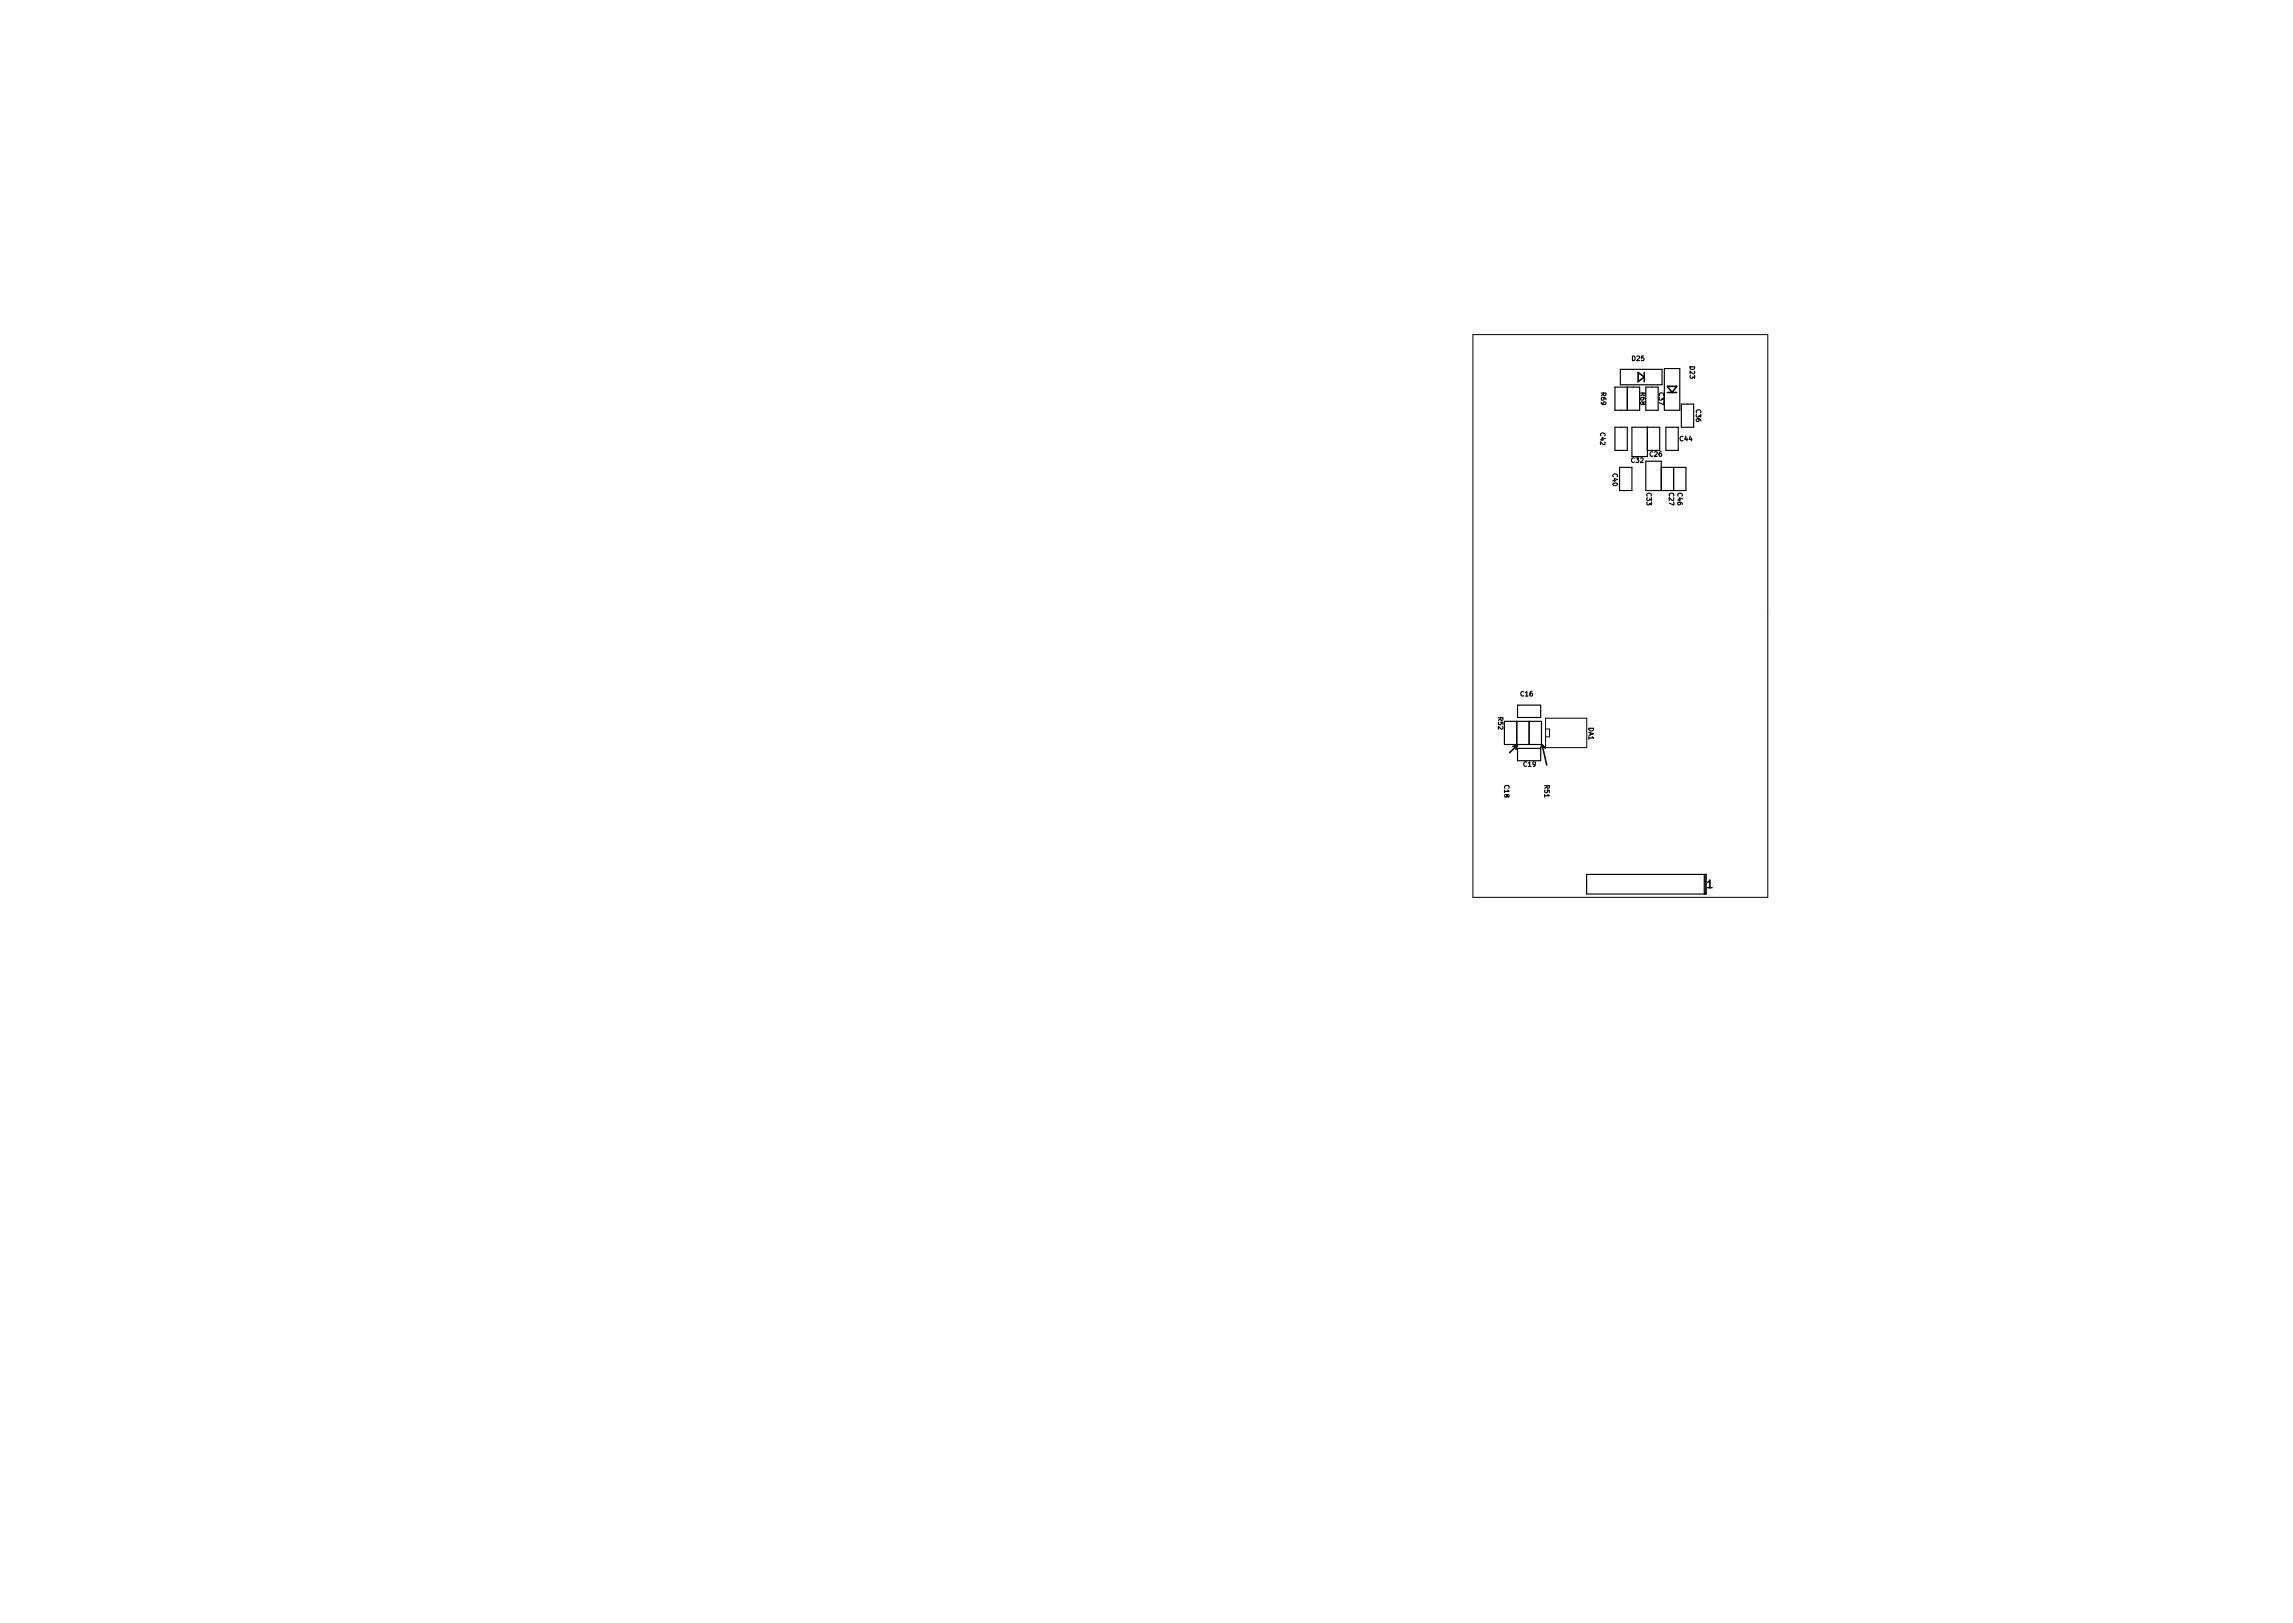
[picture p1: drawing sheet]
<svg xmlns="http://www.w3.org/2000/svg" width="297mm" height="210mm" viewBox="0 0 297 210" stroke-linecap="round" stroke-linejoin="round" font-family="sans-serif">
<defs><g id="words">
<text font-size="1.4" x="221.1" y="115">1</text>
<g font-size=".8">
<text x="211.4" y="46.7">D25</text>
<text x="218.9" y="47.5" transform="rotate(90 218.9 47.5)">D23</text>
<text x="207.4" y="50.9" transform="rotate(90 207.4 50.9)">R69</text>
<text x="212.5" y="50.9" transform="rotate(90 212.5 50.9)">R68</text>
<text x="214.9" y="50.9" transform="rotate(90 214.9 50.9)">C37</text>
<text x="219.7" y="53.1" transform="rotate(90 219.7 53.1)">C36</text>
<text x="207.3" y="56.1" transform="rotate(90 207.3 56.1)">C42</text>
<text x="211.3" y="59.9">C32</text>
<text x="213.7" y="59.1">C26</text>
<text x="217.6" y="57.1">C44</text>
<text x="208.9" y="61.4" transform="rotate(90 208.9 61.4)">C40</text>
<text x="213.3" y="63.9" transform="rotate(90 213.3 63.9)">C33</text>
<text x="216.2" y="63.9" transform="rotate(90 216.2 63.9)">C27</text>
<text x="217.3" y="63.9" transform="rotate(90 217.3 63.9)">C46</text>
<text x="194.1" y="92.9" transform="rotate(90 194.1 92.9)">R52</text>
<text x="197" y="90.2">C16</text>
<text x="205.8" y="94.2" transform="rotate(90 205.8 94.2)">DA1</text>
<text x="194.9" y="101.7" transform="rotate(90 194.9 101.7)">C18</text>
<text x="197.4" y="99.3">C19</text>
<text x="200.1" y="101.7" transform="rotate(90 200.1 101.7)">R51</text>
</g>
</g></defs>
<path d="M212.2 48.2l.8 .6-.8 .6zM213 48.2v1.2M216 50.8h1.2M216 50h1.2l-.6 .8zM196.6 96.5l-.2 .6M196.6 96.5l-.6 .2M196.6 96.5l-1 1M199.8 96.5l-.2 .4M199.8 96.5l.4 .4M199.8 96.5l.6 2.6" fill="none" stroke="#000" stroke-width=".2"/>
<path d="M190.8 43.3h38.2v72.9h-38.2zM200.2 93h5.4v3.9h-5.4zM200.2 94.4h.5v1.1h-.5" fill="none" stroke="#000" stroke-width=".13"/>
<g fill="none" stroke="#000" stroke-width=".15">
<path d="M209.2 55.3h1.6v3h-1.6zM209.2 50.1h3.2v3h-3.2zM209.9 47.8h5.4v2h-5.4zM210.8 50.1v3M213.2 50.1h1.6v3h-1.6zM213.4 55.3v3.8h-2v-3.8h3.6v3h-1.6M215.6 47.7h2v5.4h-2zM215.8 55.3h1.6v3h-1.6zM217.8 52.3h1.6v3h-1.6zM209.8 60.5h1.6v3h-1.6zM215.2 60.5h3.2v3h-5.2v-3.8h2v3.8M216.8 60.5v3"/>
<path d="M194.9 93.4h4.8v3h-4.8zM196.5 93.4v3M196.6 91.3h3v1.6h-3zM196.6 96.9h3v1.6h-3zM198.1 93.4v3M205.5 113.3h15.5v2.5h-15.5zM220.8 113.3v2.5M220.9 113.3v2.5"/>
</g>
<use href="#words"/>
</svg>
